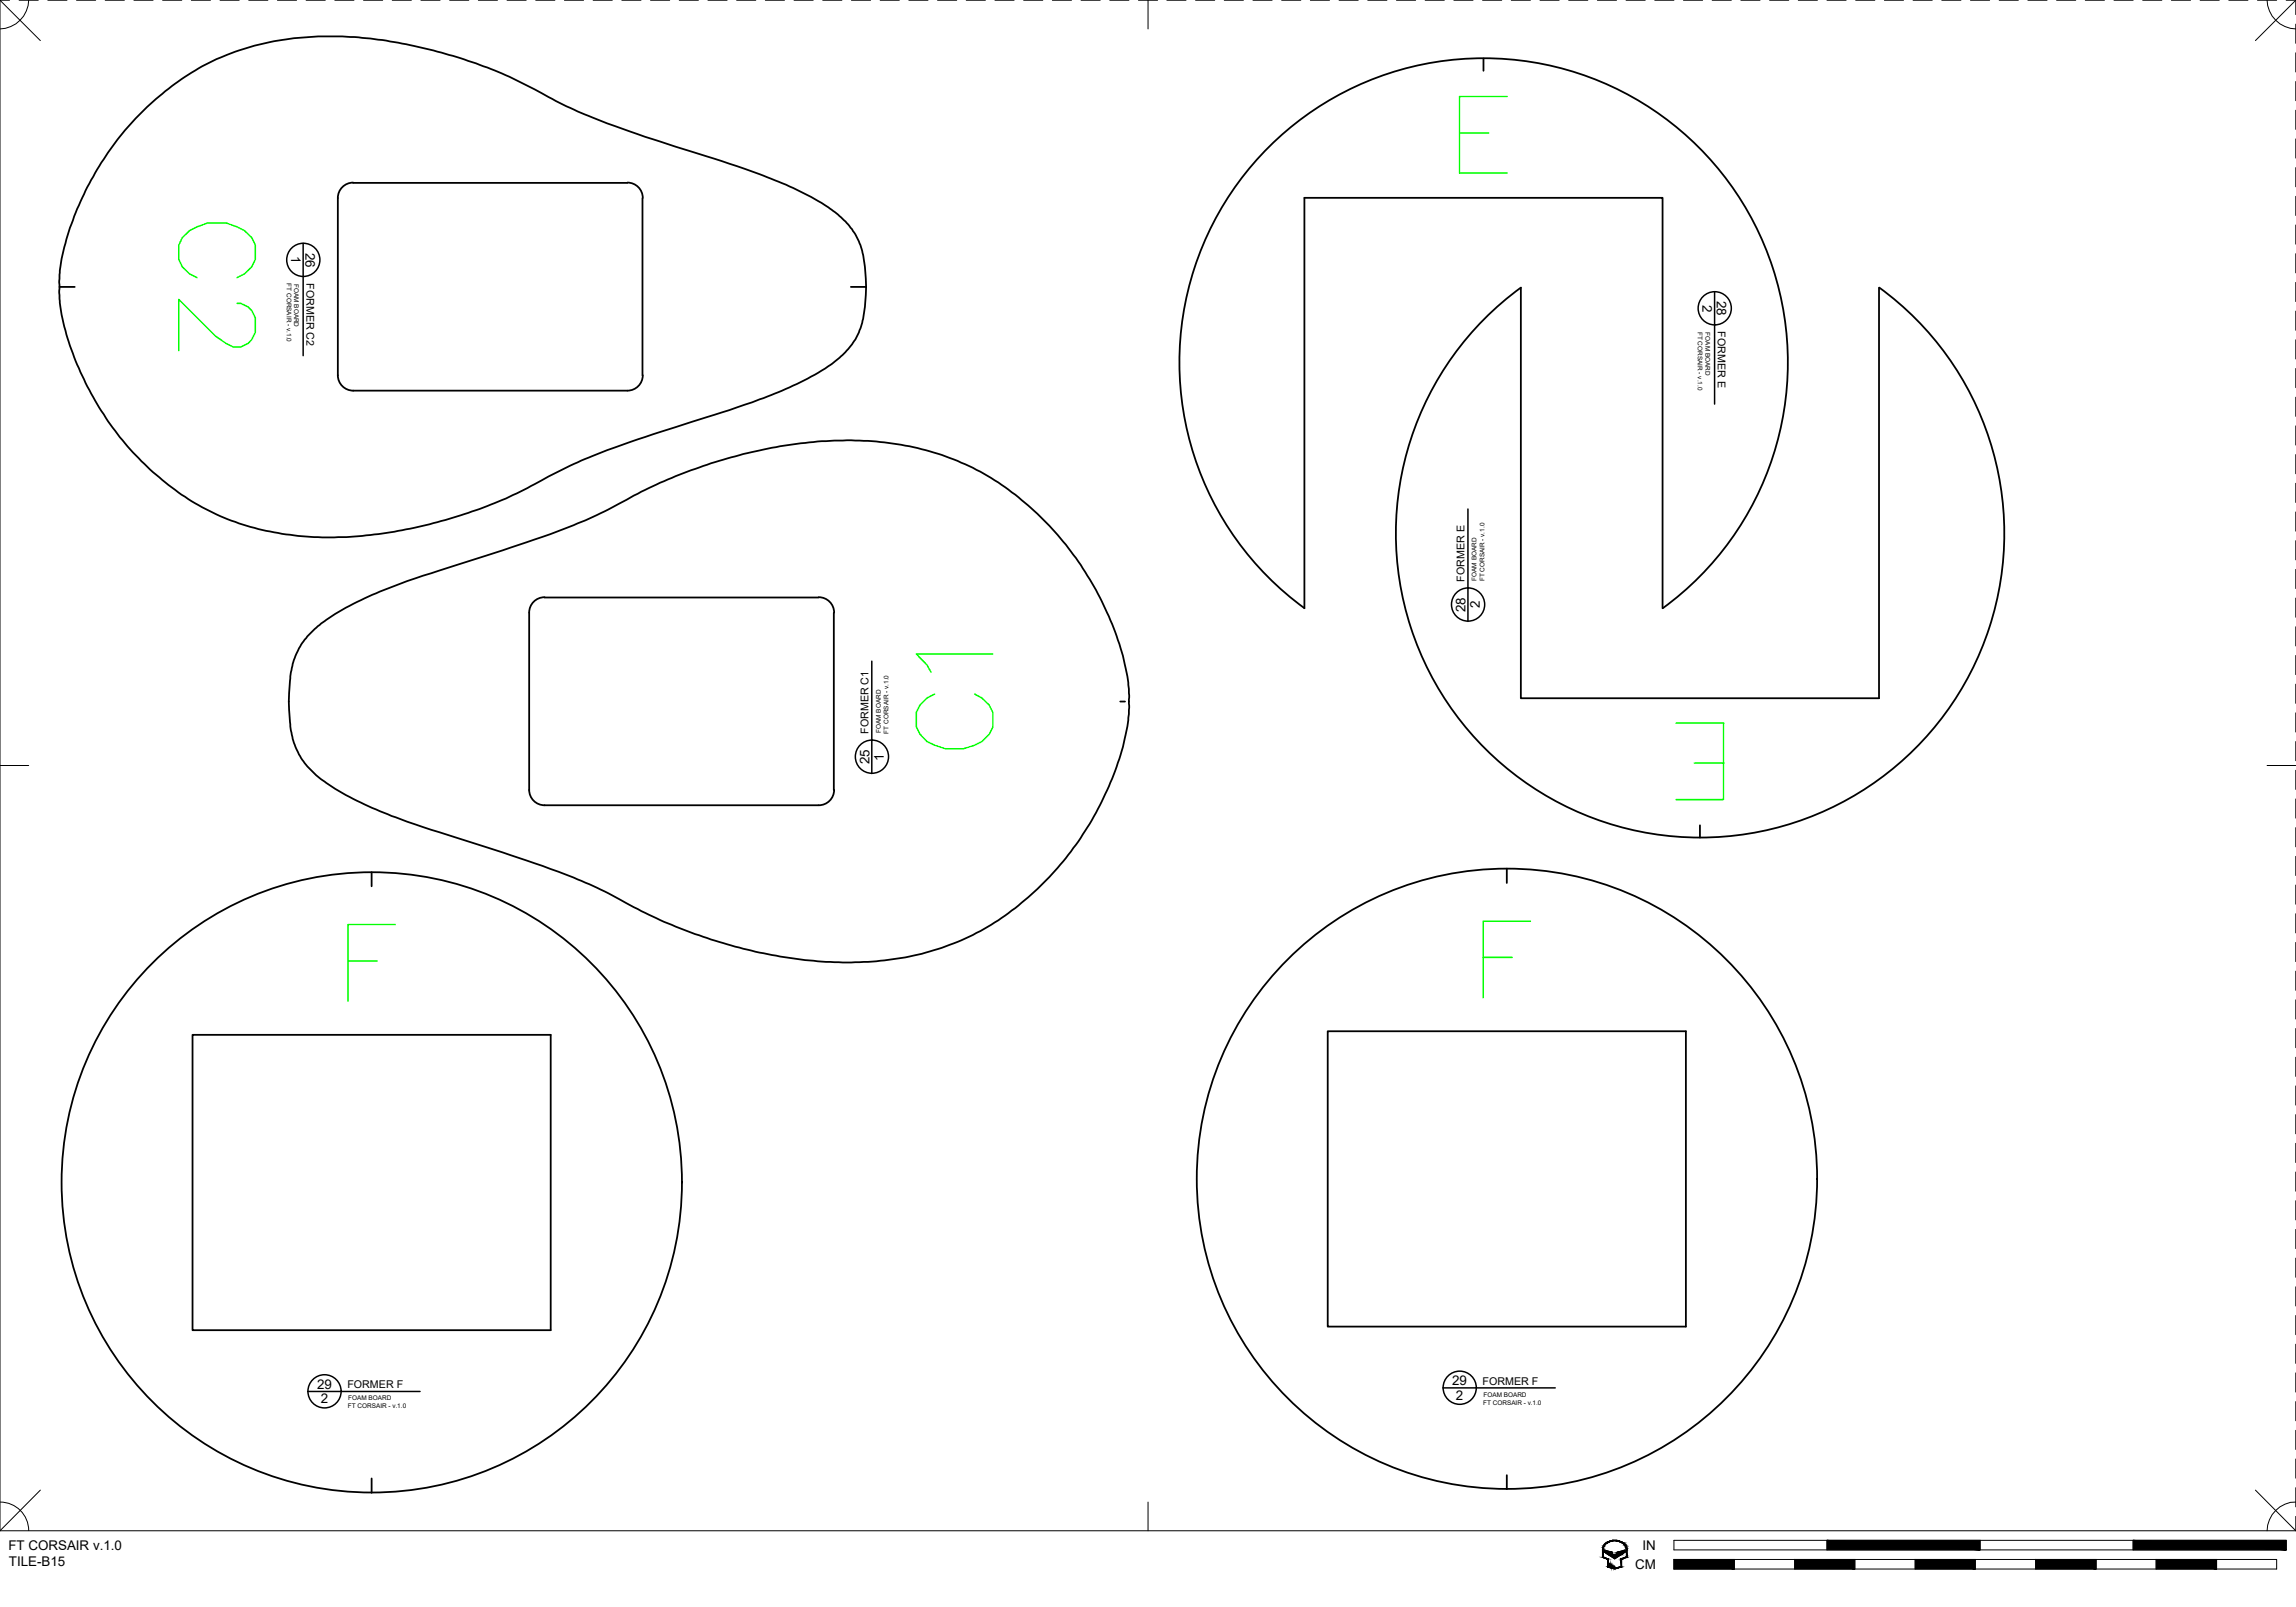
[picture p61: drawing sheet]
<svg xmlns="http://www.w3.org/2000/svg" width="381mm" height="267mm" viewBox="0 0 381 267" stroke-linecap="round" stroke-linejoin="round" font-family="sans-serif">
<defs><g id="words">
<text font-size="18.5" fill="#0f0" x="43.4" y="59.3" transform="rotate(-90 43.4 59.3)">C2</text>
<text font-size="18.5" x="165.8" y="125.6" transform="rotate(-90 165.8 125.6)">C1</text>
<g font-size="2.2">
<text x="50.7" y="41.9" transform="rotate(90 50.7 41.9)">26</text>
<text x="48.3" y="42.6" transform="rotate(90 48.3 42.6)">1</text>
<text x="282.5" y="50.6" transform="rotate(90 282.5 50.6)">2</text>
<text x="284.9" y="49.9" transform="rotate(90 284.9 49.9)">28</text>
<text x="243.2" y="101.6" transform="rotate(-90 243.2 101.6)">28</text>
<text x="245.6" y="100.9" transform="rotate(-90 245.6 100.9)">2</text>
<text x="144.3" y="126.8" transform="rotate(-90 144.3 126.8)">25</text>
<text x="146.7" y="126.3" transform="rotate(-90 146.7 126.3)">1</text>
<text x="52.6" y="230.5">29</text>
<text x="53.2" y="232.9">2</text>
<text x="241" y="229.9">29</text>
<text x="241.6" y="232.3">2</text>
<text x="1.4" y="257.2">FT CORSAIR v.1.0</text>
<text x="272.6" y="257.2">IN</text>
<text x="1.5" y="259.9">TILE-B15</text>
<text x="271.3" y="260.4">CM</text>
</g>
<g font-size="1.8">
<text x="50.9" y="47" transform="rotate(90 50.9 47)">FORMER C2</text>
<text x="285.1" y="55" transform="rotate(90 285.1 55)">FORMER E</text>
<text x="243" y="96.5" transform="rotate(-90 243 96.5)">FORMER E</text>
<text x="144.1" y="121.8" transform="rotate(-90 144.1 121.8)">FORMER C1</text>
<text x="57.6" y="230.4">FORMER F</text>
<text x="246" y="229.8">FORMER F</text>
</g>
<g font-size="1.1">
<text x="47.6" y="47" transform="rotate(90 47.6 47)">FT CORSAIR - v.1.0</text>
<text x="48.8" y="47.1" transform="rotate(90 48.8 47.1)">FOAM BOARD</text>
<text x="281.7" y="55.1" transform="rotate(90 281.7 55.1)">FT CORSAIR - v.1.0</text>
<text x="283" y="55.2" transform="rotate(90 283 55.2)">FOAM BOARD</text>
<text x="245" y="96.4" transform="rotate(-90 245 96.4)">FOAM BOARD</text>
<text x="246.3" y="96.5" transform="rotate(-90 246.3 96.5)">FT CORSAIR - v.1.0</text>
<text x="146.2" y="121.6" transform="rotate(-90 146.2 121.6)">FOAM BOARD</text>
<text x="147.4" y="121.7" transform="rotate(-90 147.4 121.7)">FT CORSAIR - v.1.0</text>
<text x="57.7" y="233.7">FT CORSAIR - v.1.0</text>
<text x="57.8" y="232.4">FOAM BOARD</text>
<text x="246.1" y="233.1">FT CORSAIR - v.1.0</text>
<text x="246.2" y="231.8">FOAM BOARD</text>
</g>
</g></defs>
<!-- layer: 01 CUT -->
<g fill="none" stroke="#000" stroke-width=".3">
<path d="M246.2 9.7v2M56.1 32.9v29.4M58.6 30.4h45.5M58.6 30.3a2.55 2.55 0 0 0-2.5 2.6M104.1 30.3a2.55 2.55 0 0 1 2.6 2.6M106.6 32.9v29.4M9.9 47.6h2.5M141.2 47.6h2.5v-1.3a15.1 15.1 0 0 0-2-7.7 18.7 18.7 0 0 0-7.1-5.9 100.4 100.4 0 0 0-17.4-6.8 194.8 194.8 0 0 1-21.9-7.7l-2.5-1.1a78.1 78.1 0 0 0-15.1-7 72.3 72.3 0 0 0-24.9-4.1 41.6 41.6 0 0 0-25.4 9.1 48.8 48.8 0 0 0-17.4 29.5l-.1 1.3a27.7 27.7 0 0 0 1.7 11.5 49 49 0 0 0 20.8 26.1 44.1 44.1 0 0 0 24.4 5.6 78.4 78.4 0 0 0 35.4-10.6 103.7 103.7 0 0 1 17.4-6.8l5.1-1.7a144.2 144.2 0 0 0 16.3-5.7 32.5 32.5 0 0 0 8.6-5.2 11.4 11.4 0 0 0 3.9-8.2l.2-3.3M252.4 47.8v68.1h59.4v-68.1M252.4 47.7a50.5 50.5 0 0 0-7.8 74.6 50.5 50.5 0 0 0 75 0 50.5 50.5 0 0 0-7.8-74.6M56.1 62.3a2.55 2.55 0 0 0 2.5 2.5M58.6 64.8h45.5"/>
<path d="M106.7 62.3a2.55 2.55 0 0 1-2.6 2.5M90.3 99.2h45.5M90.4 99.1a2.55 2.55 0 0 0-2.6 2.6v29.4a2.55 2.55 0 0 0 2.6 2.5h45.4M135.9 99.1a2.55 2.55 0 0 1 2.5 2.6M51 105.6a27.4 27.4 0 0 1 8.9-6 98.4 98.4 0 0 1 13-4.9l7.9-2.5a148.2 148.2 0 0 0 18.3-6.7l1.2-.6a99.9 99.9 0 0 1 12.5-6.1 80.2 80.2 0 0 1 26.4-5.7 44.6 44.6 0 0 1 28.1 8.2 51.4 51.4 0 0 1 19.8 31l.2 2a31.2 31.2 0 0 1-2.3 13.6 50.6 50.6 0 0 1-22.3 26.6 46.6 46.6 0 0 1-24.9 5.1 82.8 82.8 0 0 1-36.9-11.4 104.5 104.5 0 0 0-16.2-6.3l-11.8-3.8a74.1 74.1 0 0 1-17.9-7.6 13.8 13.8 0 0 1-6.3-7.6 29.5 29.5 0 0 1-.5-10.6 12.2 12.2 0 0 1 2.8-6.7zM138.4 101.7v29.4M185.9 116.4h.8M275.9 100.9a50.5 50.5 0 0 0 7.8-74.6 50.5 50.5 0 0 0-75 .1 50.5 50.5 0 0 0 7.8 74.5v-68.1h59.4v68.1M138.4 131.1a2.55 2.55 0 0 1-2.5 2.5M282.1 137v2M61.7 144.8v2.3M250 144.2v2.3"/>
<path d="M31.9 171.7h59.5v49.1h-59.5zM220.3 171.1h59.5v49.1h-59.5zM61.7 245.4v2.3M250 244.8v2.4"/>
<circle cx="61.7" cy="196.2" r="51.5"/>
<circle cx="250.1" cy="195.6" r="51.5"/>
</g>
<!-- layer: 05 REFERENCE -->
<path d="M250.1 16h-7.9v12.7h7.9M242.2 22.1h4.9M278.1 120h7.9v12.7h-7.9M281.1 126.6h4.9M57.7 159.5h4.9M65.6 153.4h-7.9v12.7M246.1 158.9h4.8M254 152.9h-7.9v12.7" fill="none" stroke="#0f0" stroke-width=".25"/>
<!-- layer: 23 NOTES -->
<g fill="none" stroke="#000" stroke-width=".25">
<path d="M50.3 40.4v18.6M284.5 48.4v18.7M243.6 84.5v18.6M51 230.9h18.7M239.4 230.3h18.7"/>
<circle cx="50.3" cy="43.1" r="2.75"/>
<circle cx="284.5" cy="51.2" r="2.75"/>
<circle cx="243.6" cy="100.3" r="2.75"/>
<circle cx="144.7" cy="125.6" r="2.75"/>
<circle cx="53.9" cy="230.9" r="2.75"/>
<circle cx="242.2" cy="230.3" r="2.75"/>
</g>
<!-- layer: 22 TILED -->
<g fill="#000" stroke="#000" stroke-width=".17">
<path d="M266.2 257.2l1.1 .4h-1.1zM266.9 258h2.1l-1.1 .7zM267.6 255.6h.7zM268.5 257.6l1.2-.4v.4zM267.6 260.3h.7l-.4 .1z"/>
<path d="M265.9 257.2l.1 1.2v-1.2zM265.9 257.2l.1 1.2h-.1z"/>
<path d="M265.9 258.4l.3 .1zM265.9 258.4l.3 .1z"/>
<path d="M266 256.9h.1zM266 256.9h.1z"/>
<path d="M266 256.9v.3l.1-.3zM266 256.9v.3h-.1z"/>
<path d="M266.1 256.6v.3l.1-.3zM266.1 256.6v.3h-.1z"/>
<path d="M266.1 256.6h.1zM266.1 256.6h.1z"/>
<path d="M265.9 258.5l1 .2zM265.9 258.5l1 .2z"/>
<path d="M266.2 256.4v.2l.1-.2zM266.2 256.4v.2h-.1z"/>
<path d="M266.3 256.3v.1l.1-.1zM266.3 256.3v.1h-.1z"/>
<path d="M266.4 256.2v.1l.1-.1zM266.3 256.3l.1-.1z"/>
<path d="M266.5 256.1v.1l.2-.1zM266.5 256.1l-.1 .1z"/>
<path d="M266.6 256l.1 .1 .1-.1zM266.6 256l.1 .1h-.2z"/>
<path d="M266.6 258.7l.3 .1zM266.6 258.7l.3 .1z"/>
<path d="M266.8 258.8l.1 1.2v-1.2zM266.8 258.8l.1 1.2h-.1z"/>
<path d="M266.8 255.9v.1l.3-.1zM266.6 256l.2-.1v.1z"/>
<path d="M266.9 255.9h.2zM266.8 255.9h.3z"/>
<path d="M267 259.5l.1 .5v-.5zM267 259.5l.1 .5h-.1z"/>
<path d="M266.2 257.6h1.4zM266.2 257.6h1.4z"/>
<path d="M267.1 255.8v.1l.3-.1zM266.9 255.9l.2-.1v.1z"/>
<path d="M267.3 259.6l.1 .5v-.5zM267.3 259.6l.1 .5h-.1z"/>
<path d="M266.3 257.6l1.3 .2v-.2zM266.3 257.6l1.3 .2h-1z"/>
<path d="M266.6 257.8l1.2 .2-.2-.2zM266.6 257.8l1.2 .2h-.9z"/>
<path d="M267.2 255.7h.5zM267.2 255.7l.2 .1z"/>
<path d="M267.6 259.8l.1 .4v-.4zM267.6 259.8l.1 .4h-.1z"/>
<path d="M267.3 255.7h.5zM267.2 255.7h.5z"/>
<path d="M267.9 260v.2v-.2zM267.9 260v.2z"/>
<path d="M267.6 255.6l1 .1zM267.3 255.7l.3-.1 1 .1z"/>
<path d="M268.1 255.7h.6zM268.1 255.7h.6z"/>
<path d="M268.2 255.7l.6 .1zM268.2 255.7l.6 .1z"/>
<path d="M268.5 255.8l.5 .1zM268.5 255.8l.5 .1z"/>
<path d="M268.8 255.9h.2zM268.8 255.9h.2z"/>
<path d="M268.8 255.9l.5 .1zM268.8 255.9l.5 .1z"/>
<path d="M269 258.8l.1 1.2v-1.2zM269 258.8l.1 1.2h-.1z"/>
<path d="M269.1 256l.3 .1zM269.1 256l.3 .1z"/>
<path d="M269 258.7l.1 .1 .2-.1zM269 258.7l.1 .1z"/>
<path d="M268.3 257.8l.7 .2 .3-.2zM268.3 257.8l.7 .2h-.9z"/>
<path d="M269.2 256.1l.3 .1zM269.2 256.1l.3 .1z"/>
<path d="M269.4 256.2l.2 .1zM269.4 256.2l.2 .1z"/>
<path d="M268.3 257.6l1 .2 .3-.2zM268.3 257.6l1 .2h-1z"/>
<path d="M269.5 256.3l.2 .1zM269.5 256.3l.2 .1z"/>
<path d="M269.6 256.4l.2 .2zM269.6 256.4l.2 .2h-.1z"/>
<path d="M268.5 257.6h1.2zM268.3 257.6h1.3z"/>
<path d="M269.7 256.6h.1zM269.7 256.6h.1z"/>
<path d="M269.7 256.6l.2 .3zM269.7 256.6l.2 .3z"/>
<path d="M269.8 256.9h.1zM269.8 256.9h.1z"/>
<path d="M269.8 256.9l.2 .3-.1-.3zM269.8 256.9l.2 .3h-.1z"/>
<path d="M269.9 257.2l.1 1.2v-1.2zM269.9 257.2l.1 1.2h-.1z"/>
<path d="M269.9 258.4l.1 .1zM269.7 258.5h.3z"/>
<path d="M269.3 258.7l.7-.2h-.3zM269 258.7l.7-.2-.4 .2z"/>
<path d="M277.8 258.8l10 1.6v-1.6zM277.8 258.8l10 1.6h-10z"/>
<path d="M297.8 258.8l10 1.6v-1.6zM297.8 258.8l10 1.6h-10z"/>
<path d="M317.8 258.8l10 1.6v-1.6zM317.8 258.8l10 1.6h-10z"/>
<path d="M303.2 255.6l25.4 1.6v-1.6zM303.2 255.6l25.4 1.6h-25.4z"/>
<path d="M337.8 258.8l10 1.6v-1.6zM337.8 258.8l10 1.6h-10z"/>
<path d="M357.8 258.8l10 1.6v-1.6zM357.8 258.8l10 1.6h-10z"/>
<path d="M354 255.6l25.4 1.6v-1.6zM354 255.6l25.4 1.6h-25.4z"/>
<path d="M266.8 260h.1zM266.8 260h.1z"/>
<path d="M267 260h.1zM267 260h.1z"/>
<path d="M266.8 260h.2zM266.8 260h.2z"/>
<path d="M266.8 260l.3 .1zM266.8 260l.3 .1zM266.8 260.1h.3zM266.8 260.1h.3z"/>
<path d="M266.8 260.1h.4zM266.8 260.1h.4z"/>
<path d="M266.8 260.1h.5zM266.8 260.1h.5z"/>
<path d="M267.3 260.1h.1zM267.3 260.1h.1z"/>
<path d="M266.9 260.1l.5 .1zM266.9 260.1l.5 .1z"/>
<path d="M267 260.2h.6zM267 260.2h.6z"/>
<path d="M267.6 260.2h.1zM267.6 260.2h.1z"/>
<path d="M267.2 260.2h.5zM267.2 260.2h.5z"/>
<path d="M267.3 260.2l.6 .1zM267.3 260.2l.6 .1z"/>
<path d="M267.9 260.2v.1zM267.9 260.2v.1z"/>
<path d="M267.5 260.3h.4zM267.5 260.3h.4z"/>
<path d="M268 260.3h.4zM267.9 260.3h.4z"/>
<path d="M269 260l.1 .1zM268.7 260.1h.4z"/>
<path d="M268.4 260.3l.7-.2h-.4zM268 260.3l.7-.2-.3 .2z"/>
</g>
<g fill="none" stroke="#000" stroke-width=".17">
<path d="M0 0h1.6M0 0v254M0 0l6.7 6.7M3.2 0h3.2M4.8 0a4.9 4.9 0 0 1-4.8 4.8M7.9 0h3.2M12.7 0h3.2M17.5 0h3.1M22.2 0h3.2M27 0h3.2M31.8 0h3.1M36.5 0h3.2"/>
<path d="M41.3 0h3.2M46 0h3.2M50.8 0h3.2M55.6 0h3.1M60.3 0h3.2M65.1 0h3.2M69.9 0h3.1M74.6 0h3.2M79.4 0h3.2M84.1 0h3.2M88.9 0h3.2M93.7 0h3.1"/>
<path d="M98.4 0h3.2M103.2 0h3.2M108 0h3.1M112.7 0h3.2M117.5 0h3.2M122.2 0h3.2M127 0h3.2M131.8 0h3.1M136.5 0h3.2M141.3 0h3.2M146.1 0h3.1M150.8 0h3.2"/>
<path d="M155.6 0h3.2M160.3 0h3.2M165.1 0h3.2M169.9 0h3.1M174.6 0h3.2M179.4 0h3.2M184.2 0h3.1M188.9 0h3.2M190.5 0v4.8M193.6 0h3.2M198.4 0h3.2M203.2 0h3.1"/>
<path d="M207.9 0h3.2M212.7 0h3.2M217.4 0h3.2M222.2 0h3.2M227 0h3.1M231.7 0h3.2M236.5 0h3.2M241.3 0h3.1M246 0h3.2M250.8 0h3.2M255.5 0h3.2M260.3 0h3.2"/>
<path d="M265.1 0h3.1M269.8 0h3.2M274.6 0h3.2M279.4 0h3.1M284.1 0h3.2M288.9 0h3.2M293.6 0h3.2M298.4 0h3.2M303.2 0h3.1M307.9 0h3.2M312.7 0h3.2M317.5 0h3.1"/>
<path d="M322.2 0h3.2M327 0h3.2M331.7 0h3.2M336.5 0h3.2M341.3 0h3.2M346 0h3.2M350.8 0h3.2M355.6 0h3.1M360.3 0h3.2M365.1 0h3.2M369.9 0h3.1M374.6 0h3.2"/>
<path d="M376.2 0a4.9 4.9 0 0 0 4.8 4.8M379.4 0h1.6M381 0v2.4M381 4v3.2M381 8.8v3.1M381 13.5v3.2M381 18.3v3.2M381 0l-6.7 6.7M381 23.1v3.1M381 27.8v3.2M381 32.6v3.2M381 37.3v3.2"/>
<path d="M381 42.1v3.2M381 46.9v3.1M381 51.6v3.2M381 56.4v3.2M381 61.2v3.1M381 65.9v3.2M381 70.7v3.2M381 75.4v3.2M381 80.2v3.2M381 85v3.1M381 89.7v3.2M381 94.5v3.2"/>
<path d="M381 99.3v3.1M381 104v3.2M381 108.8v3.2M381 113.6v3.1M381 118.3v3.2M0 127h4.8M376.2 127h4.8M381 123.1v3.2M381 127.8v3.2M381 132.6v3.2M381 137.4v3.1M381 142.1v3.2"/>
<path d="M381 146.9v3.2M381 151.7v3.1M381 156.4v3.2M381 161.2v3.2M381 165.9v3.2M381 170.7v3.2M381 175.5v3.1M381 180.2v3.2M381 185v3.2M381 189.8v3.1M381 194.5v3.2M381 199.3v3.2"/>
<path d="M381 204v3.2M381 208.8v3.2M381 213.6v3.1M381 218.3v3.2M381 223.1v3.2M381 227.9v3.1M381 232.6v3.2M381 237.4v3.2M0 254h381M0 249.3a4.7 4.7 0 0 1 4.8 4.7M6.7 247.3l-6.7 6.7M190.5 249.3v4.7"/>
<path d="M266.1 257.1a2 2 0 0 1 3.2-1l.5 .7 .1 1.6-.9 .3v1.3l-1.1 .3v-.3v.3l-.2-.1v-.4h-.1v.4h-.2v-.6h-.1v.5h-.2v-.6h-.1v.5h-.1v-1.3l-.9-.3v-1.2M266.2 257.2l1.4 .4v.2l.2 .2h.3l.2-.2v-.2l1.4-.4v.4l-1.8 1.1-1.7-1.1zM266.3 256.3a2.43 2.43 0 0 1 3.5 .3l.2 .6v1.3l-.9 .3v1.3l-1.2 .3-1.1-.3v-1.3l-.9-.3a2.64 2.64 0 0 1 .4-2.2zM277.8 255.6h101.6v1.6h-101.6zM277.8 258.8h100v1.6h-100zM287.8 258.8v1.6M297.8 258.8v1.6M303.2 255.6v1.6M307.8 258.8v1.6M317.8 258.8v1.6M327.8 258.8v1.6M328.6 255.6v1.6"/>
<path d="M337.8 258.8v1.6M347.8 258.8v1.6M354 255.6v1.6M357.8 258.8v1.6M367.8 258.8v1.6M374.3 247.3l6.7 6.7M381 249.3a4.8 4.8 0 0 0-4.8 4.7M381 242.1v3.2M381 246.9v3.2M381 251.7v2.3"/>
</g>
<use href="#words"/>
</svg>
